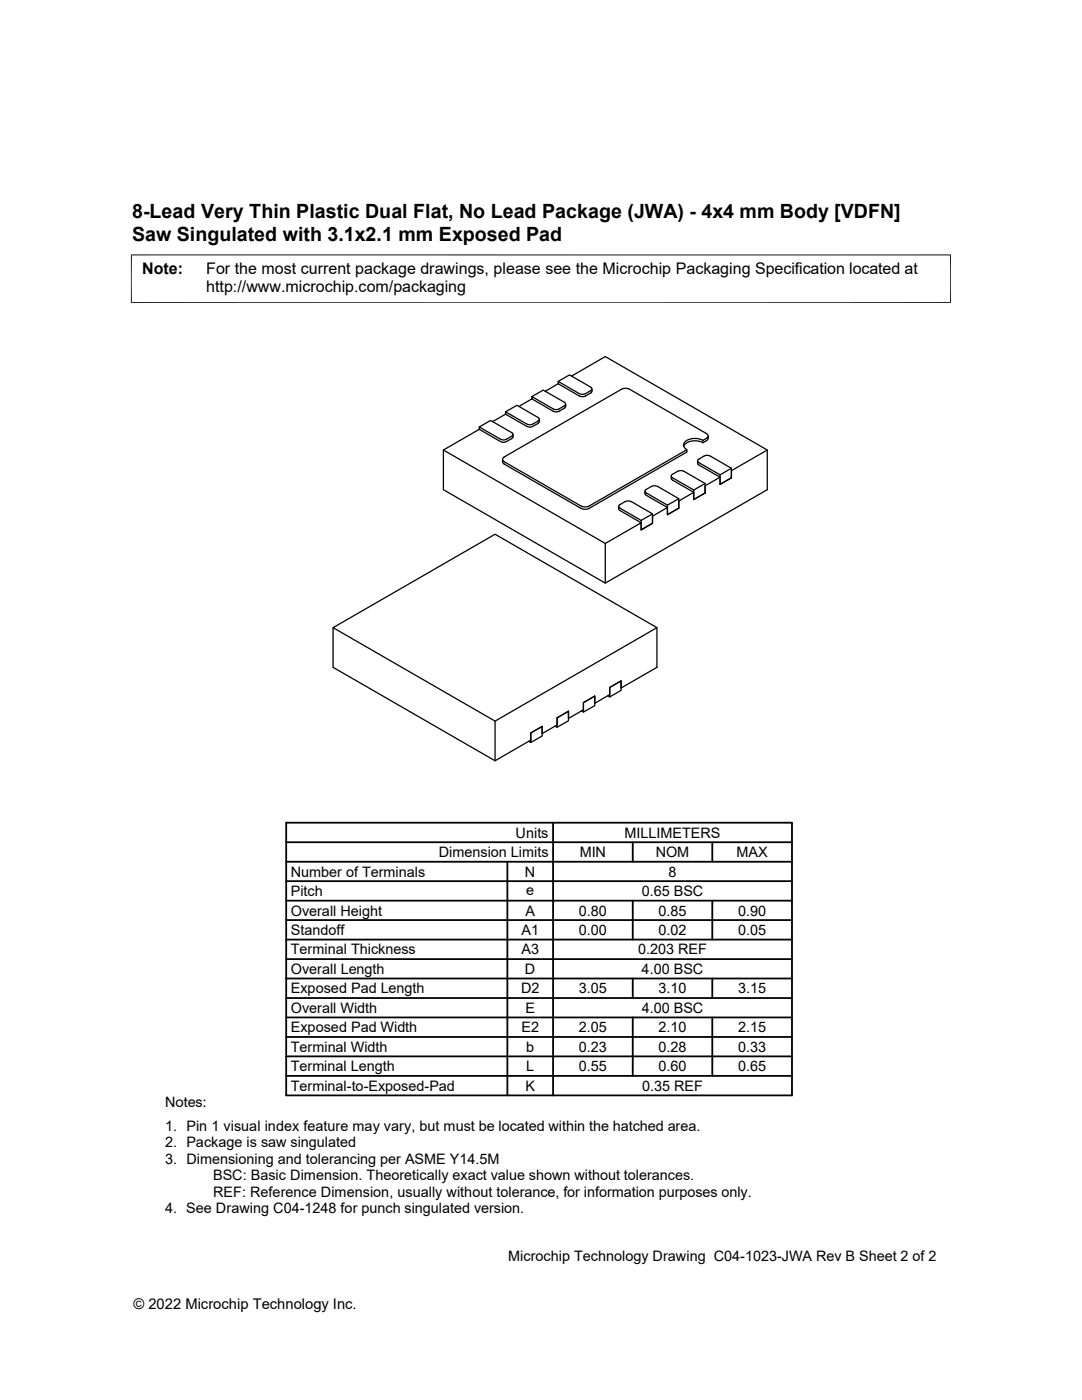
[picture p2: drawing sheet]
<svg xmlns="http://www.w3.org/2000/svg" width="216mm" height="279mm" viewBox="0 0 216 279" stroke-linecap="round" stroke-linejoin="round" font-family="sans-serif">
<defs><g id="words">
<g font-size="3.9">
<text x="26.4" y="43.5">8-Lead Very Thin Plastic Dual Flat, No Lead Package (JWA) - 4x4 mm Body [VDFN]</text>
<text x="26.4" y="48">Saw Singulated with 3.1x2.1 mm Exposed Pad</text>
</g>
<g font-size="3.2">
<text x="28.4" y="54.6">Note:</text>
<text x="41.1" y="54.6">For the most current package drawings, please see the Microchip Packaging Specification located at</text>
<text x="41.1" y="58.3">http://www.microchip.com/packaging</text>
</g>
<g font-size="2.9">
<text x="102.9" y="167.2">Units</text>
<text x="124.6" y="167.2">MILLIMETERS</text>
<text x="87.6" y="171">Dimension Limits</text>
<text x="115.7" y="171">MIN</text>
<text x="130.8" y="171">NOM</text>
<text x="147" y="171.1">MAX</text>
<text x="58" y="174.9">Number of Terminals</text>
<text x="58" y="178.8">Pitch</text>
<text x="104.8" y="174.9">N</text>
<text x="105" y="178.5">e</text>
<text x="128" y="178.8">0.65 BSC</text>
<text x="133.4" y="174.9">8</text>
<text x="58" y="182.7">Overall Height</text>
<text x="104.8" y="182.7">A</text>
<text x="115.5" y="182.7">0.80</text>
<text x="131.4" y="182.7">0.85</text>
<text x="147.3" y="182.7">0.90</text>
<text x="58" y="190.5">Terminal Thickness</text>
<text x="58" y="186.6">Standoff</text>
<text x="104.1" y="186.6">A1</text>
<text x="104.1" y="190.5">A3</text>
<text x="115.5" y="186.6">0.00</text>
<text x="127.3" y="190.5">0.203 REF</text>
<text x="131.4" y="186.6">0.02</text>
<text x="147.3" y="186.6">0.05</text>
<text x="58" y="194.4">Overall Length</text>
<text x="104.8" y="194.4">D</text>
<text x="128" y="194.4">4.00 BSC</text>
<text x="58" y="202.1">Overall Width</text>
<text x="58" y="198.2">Exposed Pad Length</text>
<text x="104" y="198.3">D2</text>
<text x="104.8" y="202.1">E</text>
<text x="115.5" y="198.2">3.05</text>
<text x="128" y="202.1">4.00 BSC</text>
<text x="131.4" y="198.2">3.10</text>
<text x="147.3" y="198.2">3.15</text>
<text x="58" y="209.9">Terminal Width</text>
<text x="58" y="206">Exposed Pad Width</text>
<text x="104" y="206">E2</text>
<text x="105" y="209.9">b</text>
<text x="115.5" y="206">2.05</text>
<text x="115.5" y="209.9">0.23</text>
<text x="131.4" y="206">2.10</text>
<text x="131.4" y="209.9">0.28</text>
<text x="147.3" y="206">2.15</text>
<text x="147.3" y="209.9">0.33</text>
<text x="58" y="213.8">Terminal Length</text>
<text x="105" y="213.8">L</text>
<text x="115.5" y="213.8">0.55</text>
<text x="131.4" y="213.8">0.60</text>
<text x="147.3" y="213.8">0.65</text>
<text x="32.9" y="221">Notes:</text>
<text x="58" y="217.7">Terminal-to-Exposed-Pad</text>
<text x="104.8" y="217.7">K</text>
<text x="128.1" y="217.7">0.35 REF</text>
<text x="32.9" y="225.6">1. Pin 1 visual index feature may vary, but must be located within the hatched area.</text>
<text x="32.9" y="228.9">2. Package is saw singulated</text>
<text x="32.9" y="232.2">3. Dimensioning and tolerancing per ASME Y14.5M</text>
<text x="42.5" y="238.8">REF: Reference Dimension, usually without tolerance, for information purposes only.</text>
<text x="42.5" y="235.5">BSC: Basic Dimension. Theoretically exact value shown without tolerances.</text>
<text x="32.9" y="242.2">4. See Drawing C04-1248 for punch singulated version.</text>
<text x="101.4" y="251.7">Microchip Technology Drawing C04-1023-JWA Rev B Sheet 2 of 2</text>
<text x="26.6" y="261.3">© 2022 Microchip Technology Inc.</text>
</g>
</g></defs>
<g fill="none" stroke="#000" stroke-width=".25">
<path d="M106.1 79.6l-2.6 1.5M106.1 79.6v-.5l4.3 2.5M106.1 79.6l4.3 2.5M106.1 79.1l2.3-1.2 4.2 2.4M111.4 76.6l-2.6 1.5M111.4 76.6l4.7 2.6a2.62 2.62 0 0 0 1.8-.8l.2-.2v-.6M111.4 76.1l2.2-1.3 4.3 2.5a.36 .36 0 0 1 .2 .3 .36 .36 0 0 1-.2 .4 2.7 2.7 0 0 1-1.8 .7l-.5-.1-4.2-2.5v.5M114 75.1l6.8-3.9 32.3 18.6-7.2 4.1v1.5M88.5 89.8v7.9l32.3 18.7 32.3-18.7v-7.9M95.6 85.7l4.7 2.6a2.7 2.7 0 0 0 1.8-.8M95.6 85.7l-7.1 4.1 32.3 18.7 7.1-4.2M95.6 85.2l2.3-1.3 4.2 2.5a.37 .37 0 0 1 .3 .3 .37 .37 0 0 1-.3 .4 2.7 2.7 0 0 1-1.8 .7l-4.7-2.6v.5"/>
<path d="M100.3 91.7v.5l.3 .4M100.6 92.1l15.3 8.9M100.6 92.6l15.3 8.9M100.6 91.2a.49 .49 0 0 0-.3 .5 .49 .49 0 0 0 .3 .4M100.9 82.7v-.5l4.2 2.4M100.9 82.7l4.2 2.4M100.9 82.2l2.2-1.3 4.3 2.4M100.9 82.7l-2.6 1.4M102.4 86.7l-.1 .5-.2 .3M107.4 83.3a.35 .35 0 0 1 .2 .4 .35 .35 0 0 1-.2 .3M107.4 84a2.7 2.7 0 0 1-1.8 .8l-.5-.2M107.4 84.5a2.7 2.7 0 0 1-1.8 .7l-.5-.1"/>
<path d="M107.6 84.1l-.2 .4M107.6 83.7v.4M112.6 80.3a.35 .35 0 0 1 .3 .3 .35 .35 0 0 1-.3 .4M112.6 81a2.62 2.62 0 0 1-1.8 .7l-.4-.1M112.6 81.4a2.62 2.62 0 0 1-1.8 .8l-.4-.1M112.9 81.1l-.3 .3M112.9 80.6v.5M128.7 98v.6l.2 .2M128.8 97.8l.1-.1a2.7 2.7 0 0 1 1.9-.8l.4 .2 4.2 2.4v1.9l-2.2 1.3v-1.9l-4.4-2.5zM128.9 98.8l4.3 2.5v1.4l2.2-1.3M133.9 95l.1 .5 .2 .3M134.2 95.4l4.2 2.4v1.9l2.3-1.3"/>
<path d="M134.2 95.8l4.2 2.5v1.4l2.3-1.3M135.2 94l-1 .7a.35 .35 0 0 0-.3 .3 .35 .35 0 0 0 .3 .3M135.3 94.1l.4-.2 .7 .2M135.4 99.5l-2.2 1.3M136.5 94l4.2 2.5v1.9M138.4 98.3l-3 1.7v1.4M139.2 92l.1 .7 4.4 2.5v1.5l2.2-1.3M139.4 92.3l4.3 2.5v1.9l2.2-1.3M140.3 87.9a3 3 0 0 0-3.9 .6v.6l.7 .6M140.3 88.3a2.95 2.95 0 0 0-3.9 .7M140.5 91l-1.1 .6a.35 .35 0 0 0-.2 .4 .35 .35 0 0 0 .2 .3M140.5 91l.4-.1 .8 .1"/>
<path d="M140.7 96.5l-2.3 1.3M140.9 87.5a.49 .49 0 0 0 .4-.5 .49 .49 0 0 0-.4-.5l-15.3-8.8-.4-.2h-.8l-23.8 13.7M141 87.5l-.7 .4v.4M141.3 87.5l-.2 .4-.8 .4M141.3 87v.5M141.7 91l4.2 2.5v1.9M143.7 95.2l-3 1.8v1.4M145.9 93.5l-2.2 1.3M116 101l.8 .2 .7-.2M116 101.5l.8 .1 .7-.1M117.6 101l19.5-11.3v.5l-19.5 11.3M120.8 108.5v7.9"/>
<path d="M123.4 101l.2 .8 4.3 2.5v1.4l2.3-1.3M123.7 101.4l4.2 2.5v1.8l2.3-1.3M124.7 100.1l-1 .6a.35 .35 0 0 0-.3 .3 .35 .35 0 0 0 .3 .4M124.8 100.1l.4-.1 .8 .1 4.2 2.5v1.8M130.2 102.6l-2.3 1.3M133.2 101.3l-3 1.7v1.4M66.5 125.3l32.3-18.7 32.3 18.7-32.3 18.6zM66.5 125.3v7.9l32.3 18.6 7.1-4.1v-1.4M121.7 137.2v1.9l-.4-.2M121.7 137.2v1.4l-3 1.8v-1.5l-2.3 1.3M121.7 137.2l2.2-1.3v1.9l-2.2 1.3M131.1 125.3v7.9l-7.2 4.1v-1.4l-2.2 1.3"/>
<path d="M98.8 143.9v7.9M105.9 146.3l2.3-1.3v1.9l-2.3 1.3M105.9 146.3v1.9l-.4-.2M111.2 143.3l2.2-1.4v1.9l-2.2 1.3M111.2 143.3v1.4l-3 1.7v-1.4l-2.3 1.3M111.2 143.3v1.8l-.4-.2M116.4 140.2v1.9l-.4-.2M116.4 140.2l2.3-1.3v1.9l-2.3 1.3M116.4 140.2v1.4l-3 1.8v-1.5l-2.2 1.4"/>
</g>
<path d="M26.1 50.9h163.7M26.2 50.8v9.7M189.7 50.8v9.7M26.1 60.4h163.7" fill="none" stroke="#000" stroke-width=".2"/>
<g fill="none" stroke="#000" stroke-width=".36">
<path d="M57.1 179.7h100.9M57.1 175.9h100.9M57.1 172h100.9M57.1 168.1h100.9M57.1 164.2h100.9v54.4h-100.9zM101.2 172v46.6M110.4 164.2v54.4M126.3 168.1v3.9M126.3 179.7v7.8M142.1 168.1v3.9M142.1 179.7v7.8M57.1 183.6h100.9"/>
<path d="M57.1 195.3h100.9M57.1 191.4h100.9M57.1 187.5h100.9M57.1 199.2h100.9M126.3 195.3v3.9M142.1 195.3v3.9M57.1 210.8h100.9M57.1 203.1h100.9M57.1 206.9h100.9M57.1 214.7h100.9M126.3 203.1v11.6M142.1 203.1v11.6"/>
</g>
<use href="#words"/>
</svg>
